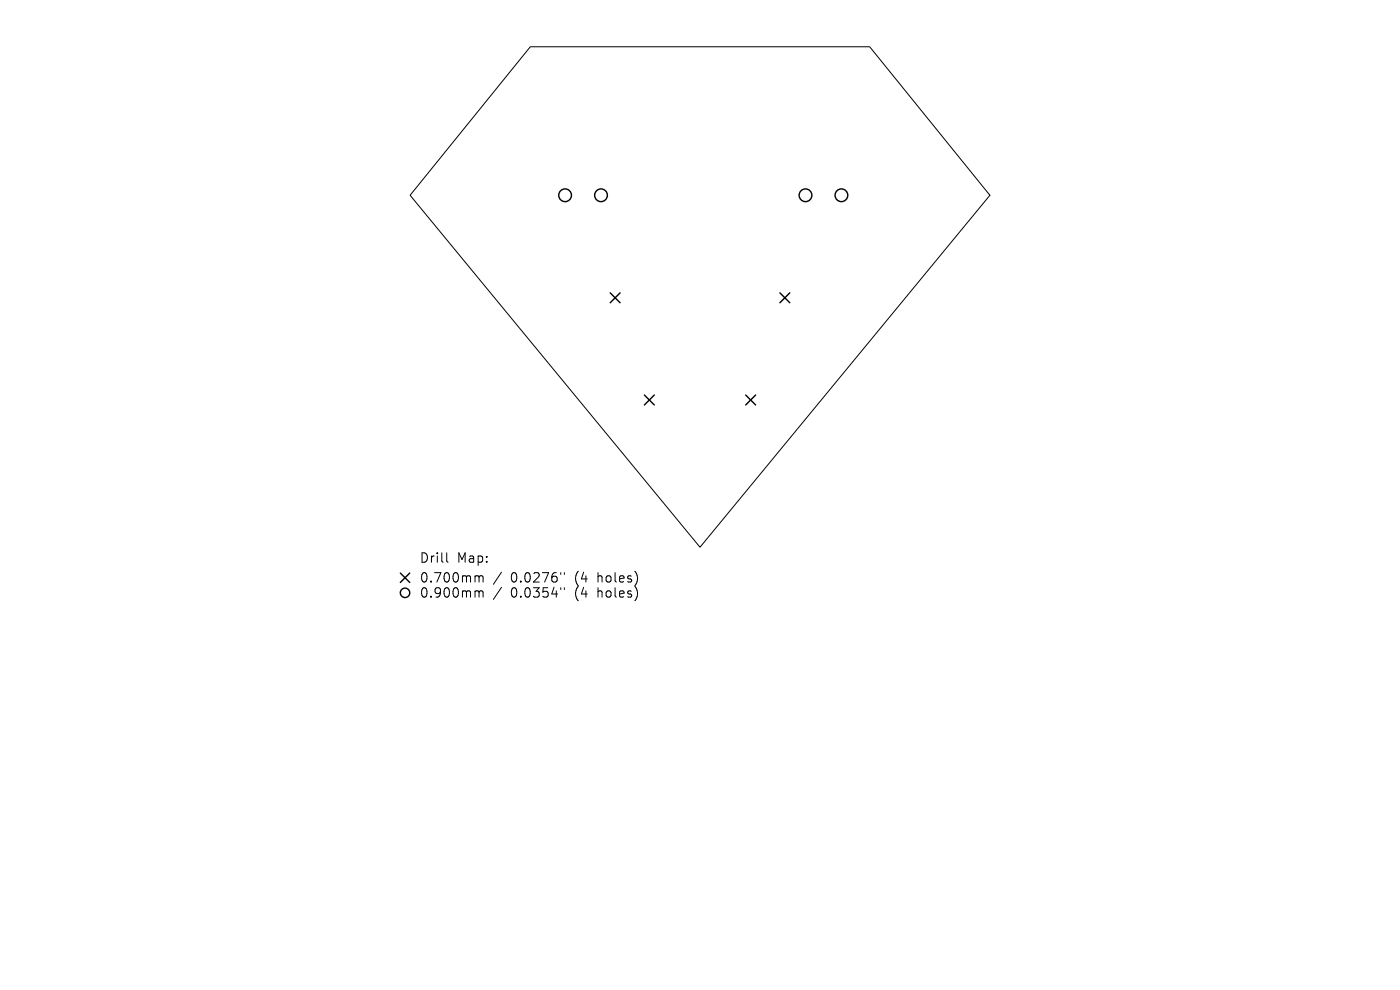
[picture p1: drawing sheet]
<svg xmlns="http://www.w3.org/2000/svg" width="297mm" height="210mm" viewBox="0 0 297 210" stroke-linecap="round" stroke-linejoin="round" font-family="sans-serif">
<defs><g id="words">
<g font-size="2.8">
<text x="88.9" y="119.7">Drill</text>
<text x="96.9" y="119.7">Map:</text>
<text x="88.9" y="123.9">0.700mm</text>
<text x="108.4" y="123.9">0.0276&quot;</text>
<text x="122.1" y="123.9">(4</text>
<text x="127.1" y="123.9">holes)</text>
<text x="88.9" y="127.1">0.900mm</text>
<text x="108.4" y="127.1">0.0354&quot;</text>
<text x="122.1" y="127.1">(4</text>
<text x="127.1" y="127.1">holes)</text>
</g>
</g></defs>
<g fill="none" stroke="#000" stroke-width=".21">
<path d="M112.5 9.9h72l25.5 31.5-61.5 74.7-61.5-74.7zM94.8 117.3v1.7l.3 .3M101.1 122.1l.4 .1 .1 .2M101.1 125.3h.2l.3 .3M101.6 122.4l.3-.3 .5 .1 .1 1.3M101.6 122.4v1.1M101.6 125.6v1.1M101.6 125.6l.3-.3 .5 .1 .1 1.3M106.4 121.4l-1.7 2.5M106.4 124.6l-1.7 2.5M119 121.5v.4M119 124.7v.4"/>
<path d="M119.7 121.5v.4M119.7 124.7v.4"/>
</g>
<g fill="none" stroke="#000" stroke-width=".3">
<path d="M129.5 62.1l2.1 2.1M131.6 62.1l-2.1 2.1M165.5 62.1l2.1 2.1M167.6 62.1l-2.1 2.1M136.7 83.8l2.1 2.1M138.8 83.8l-2.1 2.1M158.2 83.8l2.1 2.1M160.3 83.8l-2.1 2.1M84.9 121.6l2 2M86.9 121.6l-2 2"/>
<circle cx="119.9" cy="41.4" r="1.35"/>
<circle cx="127.5" cy="41.4" r="1.35"/>
<circle cx="170.9" cy="41.4" r="1.35"/>
<circle cx="178.5" cy="41.4" r="1.35"/>
<circle cx="85.9" cy="125.8" r="1"/>
</g>
<use href="#words"/>
</svg>
